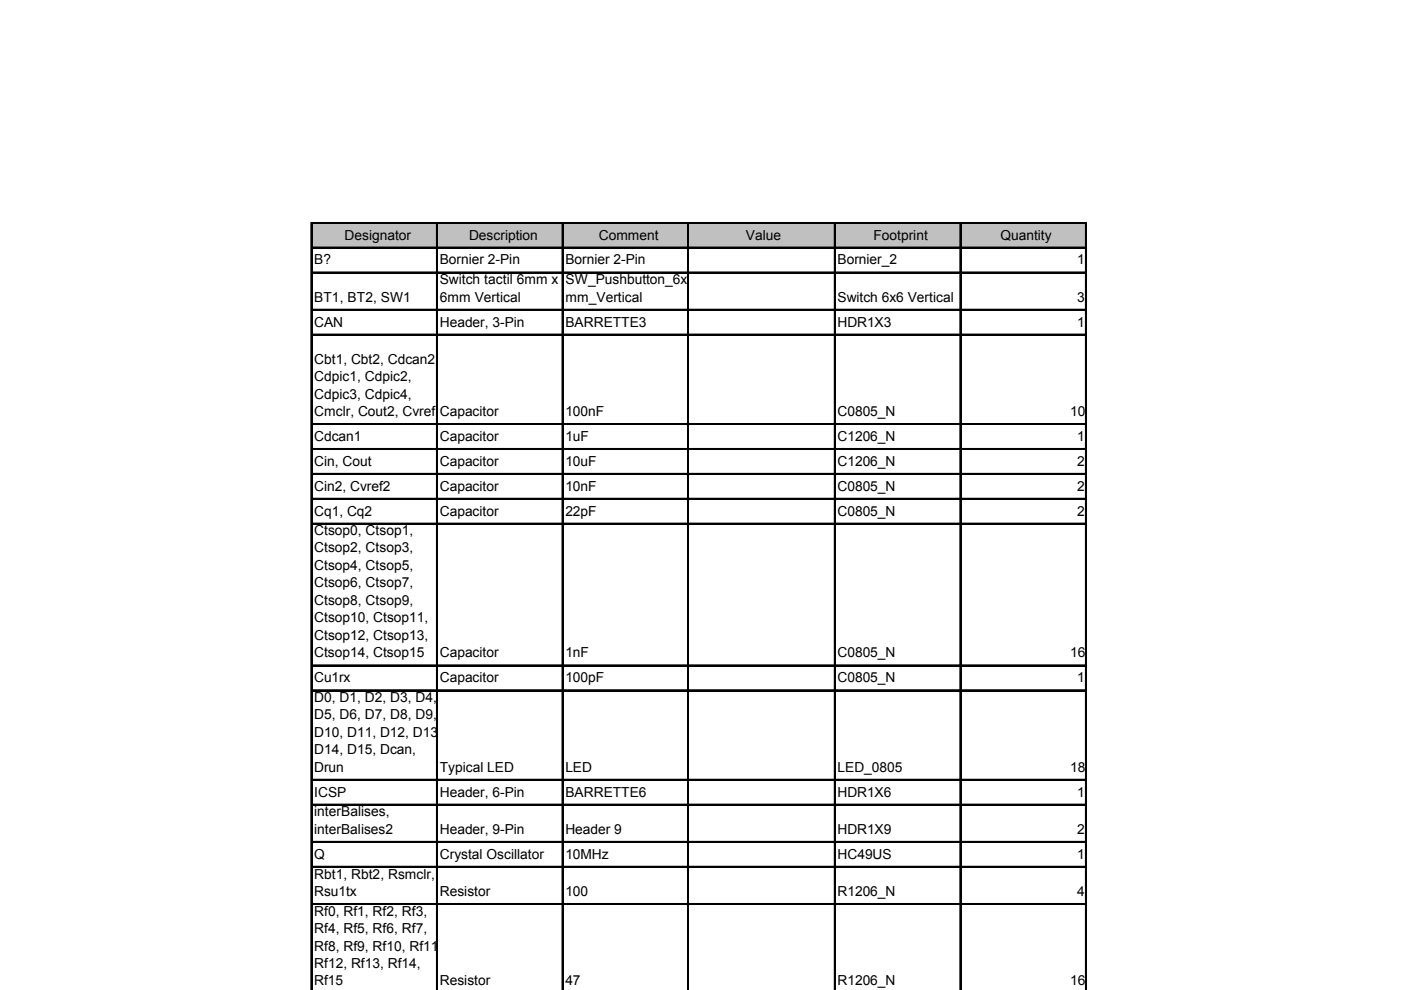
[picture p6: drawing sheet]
<svg xmlns="http://www.w3.org/2000/svg" width="297mm" height="210mm" viewBox="0 0 297 210" stroke-linecap="round" stroke-linejoin="round" font-family="sans-serif">
<defs><g id="words">
<g font-size="2.9">
<text x="73.1" y="50.8">Designator</text>
<text x="99.4" y="50.8">Description</text>
<text x="126.9" y="50.8">Comment</text>
<text x="158.2" y="50.8">Value</text>
<text x="185.2" y="50.8">Footprint</text>
<text x="212.1" y="50.8">Quantity</text>
<text x="66.6" y="56.1">B?</text>
<text x="93.2" y="56.1">Bornier 2-Pin</text>
<text x="119.9" y="56.1">Bornier 2-Pin</text>
<text x="177.6" y="56.1">Bornier_2</text>
<text x="228.4" y="56.1">1</text>
<text x="66.6" y="64">BT1, BT2, SW1</text>
<text x="93.2" y="60.3">Switch tactil 6mm x</text>
<text x="93.2" y="64">6mm Vertical</text>
<text x="119.9" y="60.3">SW_Pushbutton_6x6</text>
<text x="119.9" y="64">mm_Vertical</text>
<text x="177.6" y="64">Switch 6x6 Vertical</text>
<text x="228.4" y="64">3</text>
<text x="66.6" y="69.2">CAN</text>
<text x="93.2" y="69.2">Header, 3-Pin</text>
<text x="119.9" y="69.2">BARRETTE3</text>
<text x="177.6" y="69.2">HDR1X3</text>
<text x="228.4" y="69.2">1</text>
<text x="66.6" y="77.1">Cbt1, Cbt2, Cdcan2,</text>
<text x="66.6" y="80.8">Cdpic1, Cdpic2,</text>
<text x="66.6" y="84.5">Cdpic3, Cdpic4,</text>
<text x="66.6" y="88.2">Cmclr, Cout2, Cvref1Capacitor</text>
<text x="119.9" y="88.2">100nF</text>
<text x="177.6" y="88.2">C0805_N</text>
<text x="226.9" y="88.2">10</text>
<text x="66.6" y="93.5">Cdcan1</text>
<text x="93.2" y="93.5">Capacitor</text>
<text x="119.9" y="93.5">1uF</text>
<text x="177.6" y="93.5">C1206_N</text>
<text x="228.4" y="93.5">1</text>
<text x="66.6" y="98.8">Cin, Cout</text>
<text x="93.2" y="98.8">Capacitor</text>
<text x="119.9" y="98.8">10uF</text>
<text x="177.6" y="98.8">C1206_N</text>
<text x="228.4" y="98.8">2</text>
<text x="66.6" y="104.1">Cin2, Cvref2</text>
<text x="93.2" y="104.1">Capacitor</text>
<text x="119.9" y="104.1">10nF</text>
<text x="177.6" y="104.1">C0805_N</text>
<text x="228.4" y="104.1">2</text>
<text x="66.6" y="109.3">Cq1, Cq2</text>
<text x="66.6" y="113.4">Ctsop0, Ctsop1,</text>
<text x="93.2" y="109.3">Capacitor</text>
<text x="119.9" y="109.3">22pF</text>
<text x="177.6" y="109.3">C0805_N</text>
<text x="228.4" y="109.3">2</text>
<text x="66.6" y="117.1">Ctsop2, Ctsop3,</text>
<text x="66.6" y="120.8">Ctsop4, Ctsop5,</text>
<text x="66.6" y="124.6">Ctsop6, Ctsop7,</text>
<text x="66.6" y="128.3">Ctsop8, Ctsop9,</text>
<text x="66.6" y="132">Ctsop10, Ctsop11,</text>
<text x="66.6" y="135.7">Ctsop12, Ctsop13,</text>
<text x="66.6" y="139.4">Ctsop14, Ctsop15</text>
<text x="93.2" y="139.4">Capacitor</text>
<text x="119.9" y="139.4">1nF</text>
<text x="177.6" y="139.4">C0805_N</text>
<text x="226.9" y="139.4">16</text>
<text x="66.6" y="144.7">Cu1rx</text>
<text x="66.6" y="148.8">D0, D1, D2, D3, D4,</text>
<text x="93.2" y="144.7">Capacitor</text>
<text x="119.9" y="144.7">100pF</text>
<text x="177.6" y="144.7">C0805_N</text>
<text x="228.4" y="144.7">1</text>
<text x="66.6" y="152.5">D5, D6, D7, D8, D9,</text>
<text x="66.6" y="156.2">D10, D11, D12, D13,</text>
<text x="66.6" y="159.9">D14, D15, Dcan,</text>
<text x="66.6" y="163.6">Drun</text>
<text x="93.2" y="163.6">Typical LED</text>
<text x="119.9" y="163.6">LED</text>
<text x="177.6" y="163.6">LED_0805</text>
<text x="226.9" y="163.6">18</text>
<text x="66.6" y="168.9">ICSP</text>
<text x="66.6" y="173.1">interBalises,</text>
<text x="93.2" y="168.9">Header, 6-Pin</text>
<text x="119.9" y="168.9">BARRETTE6</text>
<text x="177.6" y="168.9">HDR1X6</text>
<text x="228.4" y="168.9">1</text>
<text x="66.6" y="176.8">interBalises2</text>
<text x="93.2" y="176.8">Header, 9-Pin</text>
<text x="119.9" y="176.8">Header 9</text>
<text x="177.6" y="176.8">HDR1X9</text>
<text x="228.4" y="176.8">2</text>
<text x="66.6" y="182.1">Q</text>
<text x="93.2" y="182.1">Crystal Oscillator</text>
<text x="119.9" y="182.1">10MHz</text>
<text x="177.6" y="182.1">HC49US</text>
<text x="228.4" y="182.1">1</text>
<text x="66.6" y="186.3">Rbt1, Rbt2, Rsmclr,</text>
<text x="66.6" y="190">Rsu1tx</text>
<text x="93.2" y="190">Resistor</text>
<text x="119.9" y="190">100</text>
<text x="177.6" y="190">R1206_N</text>
<text x="228.4" y="190">4</text>
<text x="66.6" y="194.1">Rf0, Rf1, Rf2, Rf3,</text>
<text x="66.6" y="197.8">Rf4, Rf5, Rf6, Rf7,</text>
<text x="66.6" y="201.5">Rf8, Rf9, Rf10, Rf11,</text>
<text x="66.6" y="205.2">Rf12, Rf13, Rf14,</text>
<text x="66.6" y="208.9">Rf15</text>
<text x="93.2" y="208.9">Resistor</text>
<text x="119.9" y="208.9">47</text>
<text x="177.6" y="208.9">R1206_N</text>
<text x="226.9" y="208.9">16</text>
</g>
</g></defs>
<path d="M66.2 47.4h164.1v5.2h-164.1z" fill="#c0c0c0"/>
<g fill="none" stroke="#000" stroke-width=".21">
<path d="M65.9 47.1v162.9M66.2 47.1h164.2M66.2 52.4h164.2M66.2 57.7h164.2M92.5 47.5v162.5M119.2 47.5v162.5M145.8 47.5v162.5M176.9 47.5v162.5M203.5 47.5v162.5M230.1 47.5v162.5M66.2 65.6h164.2M66.2 70.8h164.2"/>
<path d="M66.2 89.8h164.2M66.2 95.1h164.2M66.2 100.4h164.2M66.2 105.6h164.2M66.2 110.9h164.2M66.2 141h164.2M66.2 146.2h164.2M66.2 165.2h164.2M66.2 170.5h164.2M66.2 178.4h164.2M66.2 183.7h164.2M66.2 191.6h164.2"/>
</g>
<path d="M66.1 47.1v162.9M92.7 47.5v162.5M119.3 47.5v162.5M145.9 47.5v162.5M177 47.5v162.5M203.7 47.5v162.5M230.3 47.5v162.5" fill="none" stroke="#000" stroke-width=".31"/>
<g fill="none" stroke="#000" stroke-width=".35">
<path d="M66.2 47.3h164.2M66.2 52.6h164.2M66.2 57.8h164.2M66.2 65.7h164.2M66.2 71h164.2M66.2 90h164.2M66.2 95.3h164.2M66.2 100.5h164.2M66.2 105.8h164.2M66.2 111.1h164.2M66.2 141.1h164.2M66.2 146.4h164.2"/>
<path d="M66.2 165.4h164.2M66.2 170.7h164.2M66.2 178.6h164.2M66.2 183.8h164.2M66.2 191.7h164.2"/>
</g>
<use href="#words"/>
</svg>
